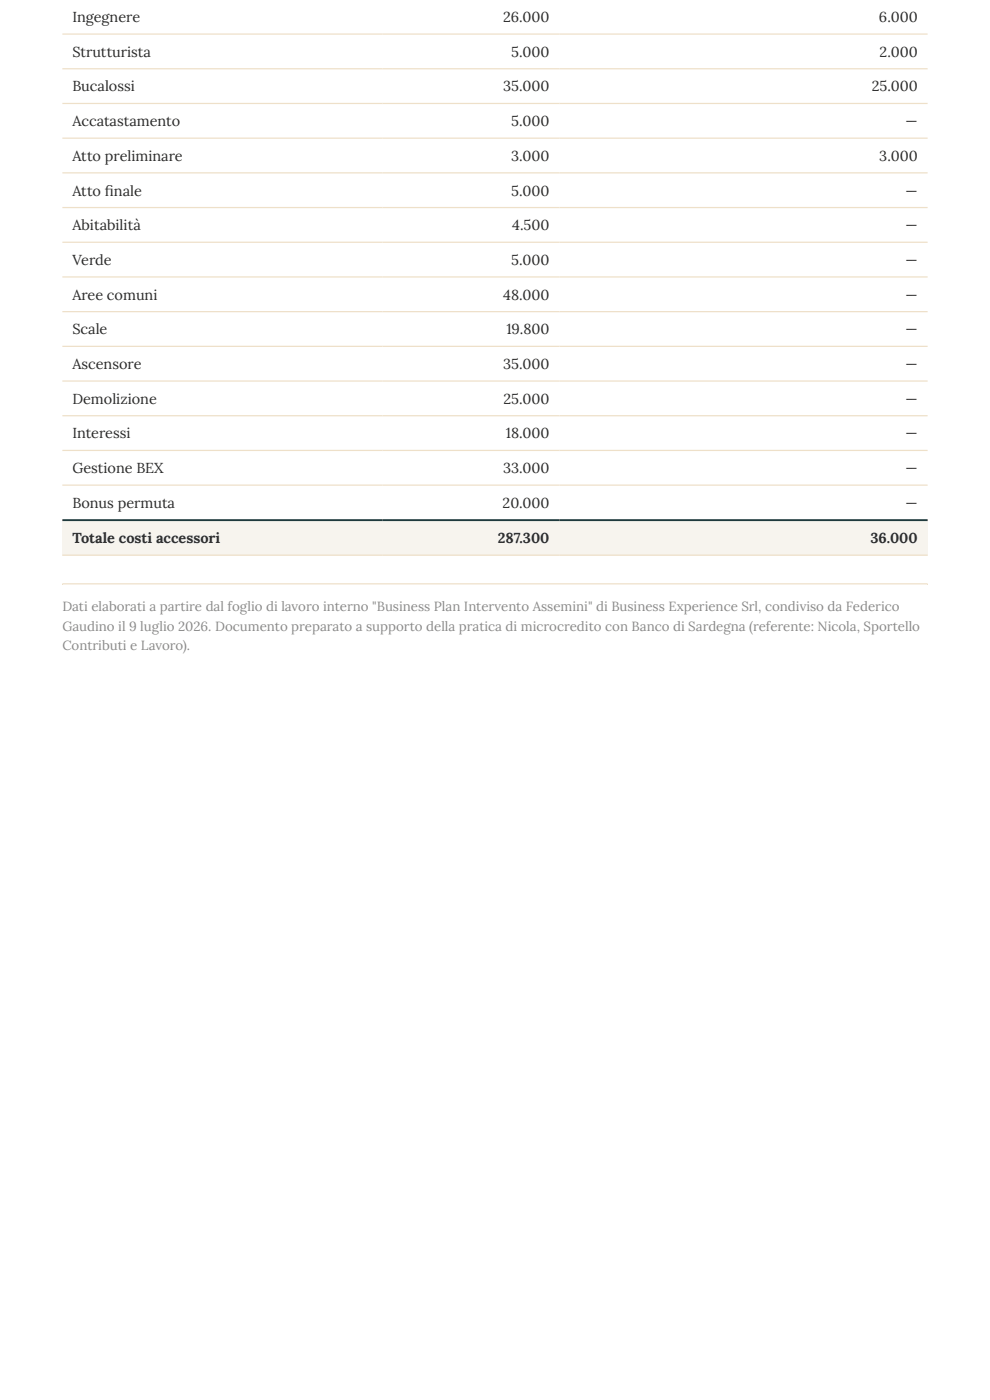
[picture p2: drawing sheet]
<svg xmlns="http://www.w3.org/2000/svg" width="210mm" height="297mm" viewBox="0 0 210 297" stroke-linecap="round" stroke-linejoin="round" font-family="sans-serif">
<defs><g id="words">
<g font-size="3.1" fill="#2b2b2b">
<text x="15.3" y="4.7">Ingegnere</text>
<text x="106.7" y="4.7">26.000</text>
<text x="186.5" y="4.7">6.000</text>
<text x="15.3" y="12">Strutturista</text>
<text x="108.5" y="12">5.000</text>
<text x="186.6" y="12">2.000</text>
<text x="15.3" y="19.4">Bucalossi</text>
<text x="106.7" y="19.4">35.000</text>
<text x="184.9" y="19.4">25.000</text>
<text x="15.3" y="26.8">Accatastamento</text>
<text x="108.5" y="26.8">5.000</text>
<text x="192.1" y="26.8">—</text>
<text x="15.3" y="34.1">Atto preliminare</text>
<text x="108.4" y="34.1">3.000</text>
<text x="186.5" y="34.1">3.000</text>
<text x="15.3" y="41.5">Atto f</text>
<text x="22.3" y="41.5">inale</text>
<text x="108.5" y="41.5">5.000</text>
<text x="192.1" y="41.5">—</text>
<text x="15.3" y="48.8">Abitabilità</text>
<text x="108.6" y="48.8">4.500</text>
<text x="192.1" y="48.8">—</text>
<text x="15.3" y="56.2">Verde</text>
<text x="108.5" y="56.2">5.000</text>
<text x="192.1" y="56.2">—</text>
<text x="15.3" y="63.6">Aree comuni</text>
<text x="106.7" y="63.6">48.000</text>
<text x="192.1" y="63.6">—</text>
<text x="15.3" y="70.9">Scale</text>
<text x="107.4" y="70.9">19.800</text>
<text x="192.1" y="70.9">—</text>
<text x="15.3" y="78.3">Ascensore</text>
<text x="106.7" y="78.3">35.000</text>
<text x="192.1" y="78.3">—</text>
<text x="15.3" y="85.6">Demolizione</text>
<text x="106.8" y="85.6">25.000</text>
<text x="192.1" y="85.6">—</text>
<text x="15.3" y="93">Interessi</text>
<text x="107.3" y="93">18.000</text>
<text x="192.1" y="93">—</text>
<text x="15.3" y="100.4">Gestione BEX</text>
<text x="106.7" y="100.4">33.000</text>
<text x="192.1" y="100.4">—</text>
<text x="15.3" y="107.7">Bonus permuta</text>
<text x="106.6" y="107.7">20.000</text>
<text x="192.1" y="107.7">—</text>
<text x="15.3" y="115.2">Totale costi accessori</text>
<text x="105.6" y="115.2">287.300</text>
<text x="184.6" y="115.2">36.000</text>
</g>
<g font-size="2.8" fill="#8a8a8a">
<text x="13.2" y="129.7">Dati elaborati a partire dal foglio di lavoro interno &quot;Business Plan Intervento Assemini&quot; di Business Experience Srl, condiviso da Federico</text>
<text x="13.2" y="133.8">Gaudino il 9 luglio 2026. Documento preparato a supporto della pratica di microcredito con Banco di Sardegna (referente: Nicola, Sportello</text>
<text x="13.2" y="137.9">Contributi e Lavoro).</text>
</g>
</g></defs>
<g fill="#f7f4ee">
<path d="M13.2 110.3h67.9v7.5h-67.9z"/>
<path d="M81.1 110.3h37.6v7.5h-37.6z"/>
<path d="M118.7 110.3h78.1v7.5h-78.1z"/>
</g>
<g fill="none" stroke="#eee0c9" stroke-width=".26">
<path d="M13.2 7.2h183.6M13.2 14.6h183.6M13.2 21.9h183.6M13.2 29.3h183.6M13.2 36.7h183.6M13.2 44h183.6M13.2 51.4h183.6M13.2 58.8h183.6M13.2 66.1h183.6M13.2 73.5h183.6M13.2 80.8h183.6M13.2 88.2h183.6"/>
<path d="M13.2 95.6h183.6M13.2 102.9h183.6M13.2 117.8h183.6"/>
</g>
<path d="M13.2 110.3h183.6" fill="none" stroke="#1f3a3d" stroke-width=".4"/>
<path d="M13.2 124h183.6zM13.2 123.7h183.6v.3h-183.6z" fill-rule="evenodd" fill="#eee0c9"/>
<use href="#words"/>
</svg>
